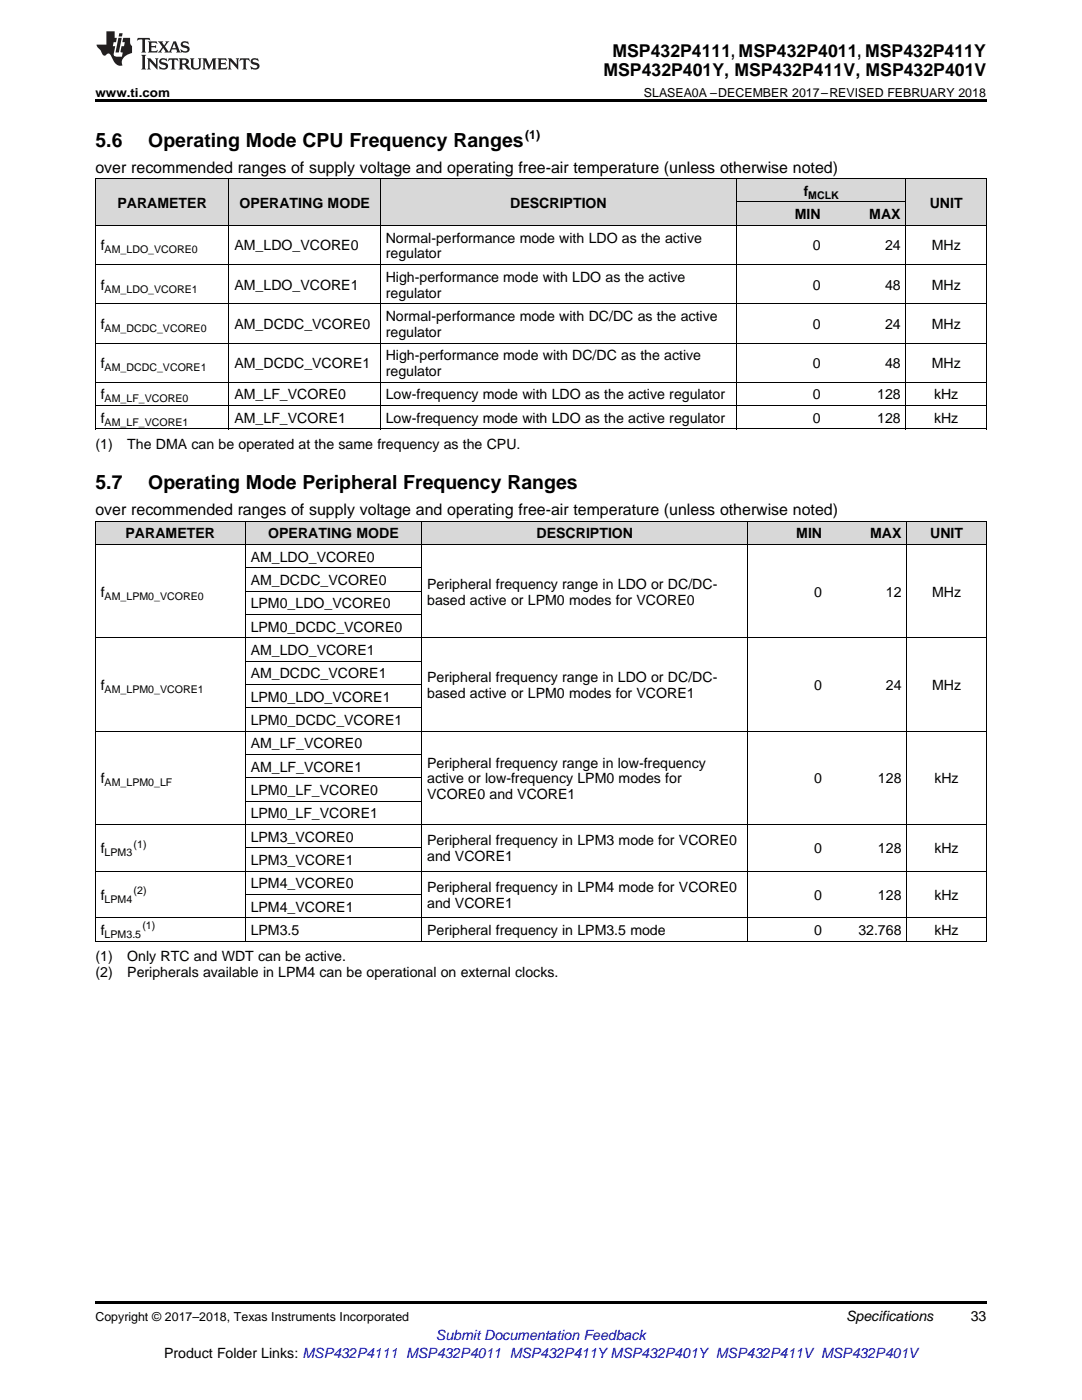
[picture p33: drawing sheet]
<svg xmlns="http://www.w3.org/2000/svg" width="216mm" height="279mm" viewBox="0 0 216 279" stroke-linecap="round" stroke-linejoin="round" font-family="sans-serif">
<defs><g id="words">
<g font-size="3.9">
<text x="19" y="29.3">5.6</text>
<text x="29.6" y="29.3">Operating Mode CPU Frequency Ranges</text>
<text x="19" y="97.6">5.7</text>
<text x="29.6" y="97.6">Operating Mode Peripheral Frequency Ranges</text>
</g>
<g font-size="3.5">
<text x="122.2" y="11.3">MSP432P4111, MSP432P4011, MSP432P411Y</text>
<text x="120.4" y="15.2">MSP432P401Y, MSP432P411V, MSP432P401V</text>
</g>
<g font-size="3.2">
<text x="19" y="34.4">over recommended ranges of supply voltage and operating free-air temperature (unless otherwise noted)</text>
<text x="19" y="102.8">over recommended ranges of supply voltage and operating free-air temperature (unless otherwise noted)</text>
</g>
<g font-size="2.8">
<text x="23.4" y="41.4">PARAMETER</text>
<text x="47.8" y="41.4">OPERATING MODE</text>
<text x="101.8" y="41.4">DESCRIPTION</text>
<text x="160.4" y="39.1">f</text>
<text x="185.5" y="41.4">UNIT</text>
<text x="158.6" y="43.7">MIN</text>
<text x="173.5" y="43.7">MAX</text>
<text x="20.1" y="50">f</text>
<text x="46.8" y="50">AM_LDO_VCORE0</text>
<text x="77" y="48.4">Normal-performance mode with LDO as the active</text>
<text x="77" y="51.6">regulator</text>
<text x="162.2" y="50">0</text>
<text x="176.6" y="50">24</text>
<text x="185.9" y="50">MHz</text>
<text x="20.1" y="57.8">f</text>
<text x="46.8" y="57.8">AM_LDO_VCORE1</text>
<text x="77" y="56.2">High-performance mode with LDO as the active</text>
<text x="77" y="59.4">regulator</text>
<text x="162.2" y="57.8">0</text>
<text x="176.6" y="57.8">48</text>
<text x="185.9" y="57.8">MHz</text>
<text x="20.1" y="65.7">f</text>
<text x="46.8" y="65.7">AM_DCDC_VCORE0</text>
<text x="77" y="64.1">Normal-performance mode with DC/DC as the active</text>
<text x="162.2" y="65.7">0</text>
<text x="176.6" y="65.7">24</text>
<text x="185.9" y="65.7">MHz</text>
<text x="77" y="67.2">regulator</text>
<text x="77" y="71.9">High-performance mode with DC/DC as the active</text>
<text x="20.1" y="73.5">f</text>
<text x="46.8" y="73.5">AM_DCDC_VCORE1</text>
<text x="77" y="75.1">regulator</text>
<text x="162.2" y="73.5">0</text>
<text x="176.6" y="73.5">48</text>
<text x="185.9" y="73.5">MHz</text>
<text x="20.1" y="79.7">f</text>
<text x="46.8" y="79.7">AM_LF_VCORE0</text>
<text x="77" y="79.7">Low-frequency mode with LDO as the active regulator</text>
<text x="162.2" y="79.7">0</text>
<text x="175" y="79.7">128</text>
<text x="186.4" y="79.7">kHz</text>
<text x="19" y="89.5">(1)</text>
<text x="20.1" y="84.4">f</text>
<text x="25.4" y="89.5">The DMA can be operated at the same frequency as the CPU.</text>
<text x="46.8" y="84.4">AM_LF_VCORE1</text>
<text x="77" y="84.4">Low-frequency mode with LDO as the active regulator</text>
<text x="162.2" y="84.4">0</text>
<text x="175" y="84.4">128</text>
<text x="186.4" y="84.4">kHz</text>
<text x="25" y="107.5">PARAMETER</text>
<text x="53.5" y="107.5">OPERATING MODE</text>
<text x="107.1" y="107.5">DESCRIPTION</text>
<text x="158.9" y="107.5">MIN</text>
<text x="173.6" y="107.5">MAX</text>
<text x="185.6" y="107.5">UNIT</text>
<text x="50" y="112.1">AM_LDO_VCORE0</text>
<text x="20.1" y="119.1">f</text>
<text x="50" y="116.8">AM_DCDC_VCORE0</text>
<text x="85.2" y="117.5">Peripheral frequency range in LDO or DC/DC-</text>
<text x="162.5" y="119.1">0</text>
<text x="176.8" y="119.1">12</text>
<text x="186" y="119.1">MHz</text>
<text x="50" y="121.4">LPM0_LDO_VCORE0</text>
<text x="85.2" y="120.7">based active or LPM0 modes for VCORE0</text>
<text x="50" y="126.1">LPM0_DCDC_VCORE0</text>
<text x="50" y="130.7">AM_LDO_VCORE1</text>
<text x="20.1" y="137.7">f</text>
<text x="50" y="135.4">AM_DCDC_VCORE1</text>
<text x="85.2" y="136.1">Peripheral frequency range in LDO or DC/DC-</text>
<text x="162.5" y="137.7">0</text>
<text x="176.8" y="137.7">24</text>
<text x="186" y="137.7">MHz</text>
<text x="50" y="140.1">LPM0_LDO_VCORE1</text>
<text x="85.2" y="139.3">based active or LPM0 modes for VCORE1</text>
<text x="50" y="144.7">LPM0_DCDC_VCORE1</text>
<text x="50" y="149.4">AM_LF_VCORE0</text>
<text x="50" y="154">AM_LF_VCORE1</text>
<text x="85.2" y="153.2">Peripheral frequency range in low-frequency</text>
<text x="20.1" y="156.4">f</text>
<text x="50" y="158.7">LPM0_LF_VCORE0</text>
<text x="85.2" y="156.4">active or low-frequency LPM0 modes for</text>
<text x="85.2" y="159.5">VCORE0 and VCORE1</text>
<text x="162.5" y="156.4">0</text>
<text x="175.2" y="156.4">128</text>
<text x="186.4" y="156.4">kHz</text>
<text x="50" y="163.3">LPM0_LF_VCORE1</text>
<text x="50" y="168">LPM3_VCORE0</text>
<text x="20.1" y="170.3">f</text>
<text x="50" y="172.6">LPM3_VCORE1</text>
<text x="85.2" y="168.7">Peripheral frequency in LPM3 mode for VCORE0</text>
<text x="85.2" y="171.9">and VCORE1</text>
<text x="162.5" y="170.3">0</text>
<text x="175.2" y="170.3">128</text>
<text x="186.4" y="170.3">kHz</text>
<text x="20.1" y="179.6">f</text>
<text x="50" y="177.3">LPM4_VCORE0</text>
<text x="85.2" y="178">Peripheral frequency in LPM4 mode for VCORE0</text>
<text x="162.5" y="179.6">0</text>
<text x="175.2" y="179.6">128</text>
<text x="186.4" y="179.6">kHz</text>
<text x="50" y="182">LPM4_VCORE1</text>
<text x="85.2" y="181.2">and VCORE1</text>
<text x="19" y="191.8">(1)</text>
<text x="20.1" y="186.6">f</text>
<text x="25.4" y="191.8">Only RTC and WDT can be active.</text>
<text x="50" y="186.6">LPM3.5</text>
<text x="85.2" y="186.6">Peripheral frequency in LPM3.5 mode</text>
<text x="162.5" y="186.6">0</text>
<text x="171.3" y="186.6">32.768</text>
<text x="186.4" y="186.6">kHz</text>
<text x="19" y="194.9">(2)</text>
<text x="25.4" y="194.9">Peripherals available in LPM4 can be operational on external clocks.</text>
<text x="168.8" y="263.6">Specifications</text>
<text x="193.7" y="263.6">33</text>
<text x="32.7" y="270.9">Product Folder Links: MSP432P4111 MSP432P4011 MSP432P411YMSP432P401Y MSP432P411V MSP432P401V</text>
</g>
<text font-size="2.8" fill="#00f" x="87" y="267.4">Submit Documentation Feedback</text>
<g font-size="2.5">
<text x="19" y="19.3">www.ti.com</text>
<text x="128.5" y="19.3">SLASEA0A –DECEMBER 2017–REVISED FEBRUARY 2018</text>
<text x="104.8" y="27.7">(1)</text>
<text x="19" y="263.6">Copyright © 2017–2018, Texas Instruments Incorporated</text>
</g>
<g font-size="2.1">
<text x="161.3" y="39.7">MCLK</text>
<text x="20.9" y="50.6">AM_LDO_VCORE0</text>
<text x="20.9" y="58.4">AM_LDO_VCORE1</text>
<text x="20.9" y="66.2">AM_DCDC_VCORE0</text>
<text x="20.9" y="74">AM_DCDC_VCORE1</text>
<text x="20.9" y="80.3">AM_LF_VCORE0</text>
<text x="20.9" y="84.9">AM_LF_VCORE1</text>
<text x="20.9" y="119.7">AM_LPM0_VCORE0</text>
<text x="20.9" y="138.3">AM_LPM0_VCORE1</text>
<text x="20.9" y="156.9">AM_LPM0_LF</text>
<text x="20.9" y="170.9">LPM3</text>
<text x="26.7" y="169.2">(1)</text>
<text x="26.7" y="178.5">(2)</text>
<text x="20.9" y="180.2">LPM4</text>
<text x="28.4" y="185.5">(1)</text>
<text x="20.9" y="187.2">LPM3.5</text>
</g>
</g></defs>
<g fill="#d8d8d8">
<path d="M19 104.1h30v4.6h-30z"/>
<path d="M49 104.1h35.2v4.6h-35.2z"/>
<path d="M84.2 104.1h65.1v4.6h-65.1z"/>
<path d="M149.3 104.1h15.8v4.6h-15.8z"/>
<path d="M165.1 104.1h15.9v4.6h-15.9z"/>
<path d="M181 104.1h15.8v4.6h-15.8z"/>
<path d="M19 35.7h26.7v9.3h-26.7z"/>
<path d="M45.7 35.7h30.2v9.3h-30.2z"/>
<path d="M75.9 35.7h71.1v9.3h-71.1z"/>
<path d="M180.8 35.7h16v9.3h-16z"/>
<path d="M147 40.4h17.8v4.6h-17.8z"/>
<path d="M164.8 40.4h16v4.6h-16z"/>
<path d="M147 35.7h17.8v4.7h-17.8z"/>
<path d="M164.8 35.7h16v4.7h-16z"/>
</g>
<path d="M19 19.9h177.8v.5h-177.8zM19 259.7h177.8v.5h-177.8z" fill="#000"/>
<g fill="none" stroke="#000" stroke-width=".2">
<path d="M19 35.6h177.8M19.1 35.7v50M45.7 35.7v50M75.9 35.7v50M147 35.7v50M180.8 35.7v50M196.8 35.7v50M19 52.8h177.8M19 45h177.8M147 40.3h33.8M19 76.3h177.8M19 68.5h177.8"/>
<path d="M19 60.6h177.8M19 85.6h177.8M19 80.9h177.8M19 108.7h177.8M19 104h177.8M19.1 104.1v83.8M48.9 104.1v83.8M49 118h35.2M49 113.3h35.2M84.1 104.1v83.8M149.2 104.1v83.8M180.9 104.1v83.8"/>
<path d="M196.8 104.1v83.8M19 127.3h177.8M49 136.6h35.2M49 132h35.2M49 122.6h35.2M19 145.9h177.8M49 159.9h35.2M49 155.2h35.2M49 150.6h35.2M49 141.3h35.2M19 173.9h177.8M19 164.6h177.8"/>
<path d="M49 178.5h35.2M49 169.2h35.2M19 187.8h177.8M19 183.2h177.8"/>
</g>
<g fill="#231f20">
<path d="M27.5 7.6l-.1 .5 .4-.2h.6v.1v2.1l-.2 .4h1l-.3-.4v-2.1l.1-.1h.5l.5 .2-.2-.5zM29.5 8.3l.2 .3v1.5l-.2 .4h1.8l.2-.6a1.04 1.04 0 0 1-1.3 .2v-.7h.6l.3 .2v-.6l-.3 .2h-.6v-.6l.8-.1 .4 .3-.2-.5zM31.5 8.3l.9 1.1-.9 1.1h.8l-.2-.2 .5-.7 .4 .7-.2 .2h1.5l-.1-.2 .1-.4h.9l.1 .4-.2 .2h1l-.3-.3-.7-1.9h-.5l-.9 2-.8-1 .9-1h-.8l.1 .3-.3 .5-.4-.6 .2-.2zM34.7 8.6l.4 1h-.7zM36.3 8.4a.63 .63 0 0 0-.2 .7 .63 .63 0 0 0 .6 .4l.6 .2 .1 .2a.75 .75 0 0 1-.7 .4 .75 .75 0 0 1-.6-.5l.1 .7 .1-.1a1.11 1.11 0 0 0 1.5-.6 1.13 1.13 0 0 0-1.2-.8l-.1-.4a1.04 1.04 0 0 1 1.2 .2l-.2-.5-.1 .1-.5-.2zM28.2 10.9l.2 .4v2.2l-.2 .4h1l-.3-.4v-2.2l.3-.4zM29.3 11.6l.3 .4v1.5l-.3 .4h.8l-.2-.4v-1.3l1.5 1.7v-1.9l.2-.4h-.7l.2 .4v.9l-1.1-1.3zM32 11.8a.62 .62 0 0 0-.2 .7 .62 .62 0 0 0 .6 .4l.6 .1 .1 .3a.76 .76 0 0 1-.7 .3 .76 .76 0 0 1-.6-.4l.1 .7 .1-.1a1.11 1.11 0 0 0 1.5-.6 1.13 1.13 0 0 0-1.2-.8l-.1-.4a1.04 1.04 0 0 1 1.2 .2l-.2-.6-.1 .1-.5-.1zM33.7 11.6l-.2 .6a.61 .61 0 0 1 .8-.3v1.6l-.2 .4h.9l-.2-.4v-1.6a.63 .63 0 0 1 .8 .3l-.2-.6zM35.6 11.6l.3 .4v1.5l-.3 .4h1l-.2-.2v-.8l.5 .2a.76 .76 0 0 0 1.2 .7l-1-1a.58 .58 0 0 0 .6-.5 .58 .58 0 0 0-.5-.6zM36.4 11.9h.1a.45 .45 0 0 1 .5 .1 .45 .45 0 0 1 .1 .5l-.7 .2zM37.9 11.6l.2 .2a2.17 2.17 0 0 0 .3 1.9 .99 .99 0 0 0 1.6-.6v-1.1l.2-.4h-.7l.2 .2a1.92 1.92 0 0 1-.2 1.8 .6 .6 0 0 1-.9-.5v-1.1l.2-.4zM40.4 11.6l.2 .4v1.5l-.2 .4h.7l-.2-.4v-1.4l.8 1.8 .8-1.8v1.4l-.2 .4h.9l-.2-.4v-1.5l.2-.4h-.8l-.6 1.5-.6-1.5zM43.4 11.6l.2 .4v1.5l-.2 .4h1.8l.2-.6a1.04 1.04 0 0 1-1.3 .1v-.6h.5l.4 .2v-.6l-.4 .2h-.5v-.7h.8l.3 .3-.1-.6zM45.5 11.6l.2 .4v1.5l-.2 .4h.7l-.2-.4v-1.3l1.5 1.7v-1.9l.2-.4h-.7l.2 .4v.9l-1.1-1.3zM47.9 11.6l-.1 .6a.61 .61 0 0 1 .8-.3v1.6l-.3 .4h1l-.3-.4 .1-1.6a.63 .63 0 0 1 .7 .3l-.1-.6zM50.2 11.8a.62 .62 0 0 0-.2 .7 .62 .62 0 0 0 .6 .4l.6 .1 .2 .3a.76 .76 0 0 1-.8 .3 .76 .76 0 0 1-.6-.4l.1 .7 .2-.1a1.11 1.11 0 0 0 1.5-.6 1.13 1.13 0 0 0-1.3-.8l-.1-.4a1.04 1.04 0 0 1 1.2 .2l-.1-.6-.2 .1-.5-.1z"/>
<path d="M21.2 6.3v2.6h-1.9l.1 .4 .7 .9a.91 .91 0 0 0 1 .8 .56 .56 0 0 1 .5-.3 .56 .56 0 0 1 .5 .3l.4 .8a1.53 1.53 0 0 0 1.9 1.2 1.54 1.54 0 0 1 1-2.1l.9-.3v-1.4a1.52 1.52 0 0 1-.3-1.6h-1.4l-.2 .8h.5l-.2 .8h-.4l-.2 1v.2l.4 .1-.2 .8a1.93 1.93 0 0 1-1.6-.3l.3-1.8h-.5l.2-.8h.4l.2-.8h-.4v-1.3zM23.6 7.6l-.6 2.9h.7l.6-2.9zM23.8 6.6l-.1 .7h.6l.2-.7z"/>
</g>
<use href="#words"/>
</svg>
